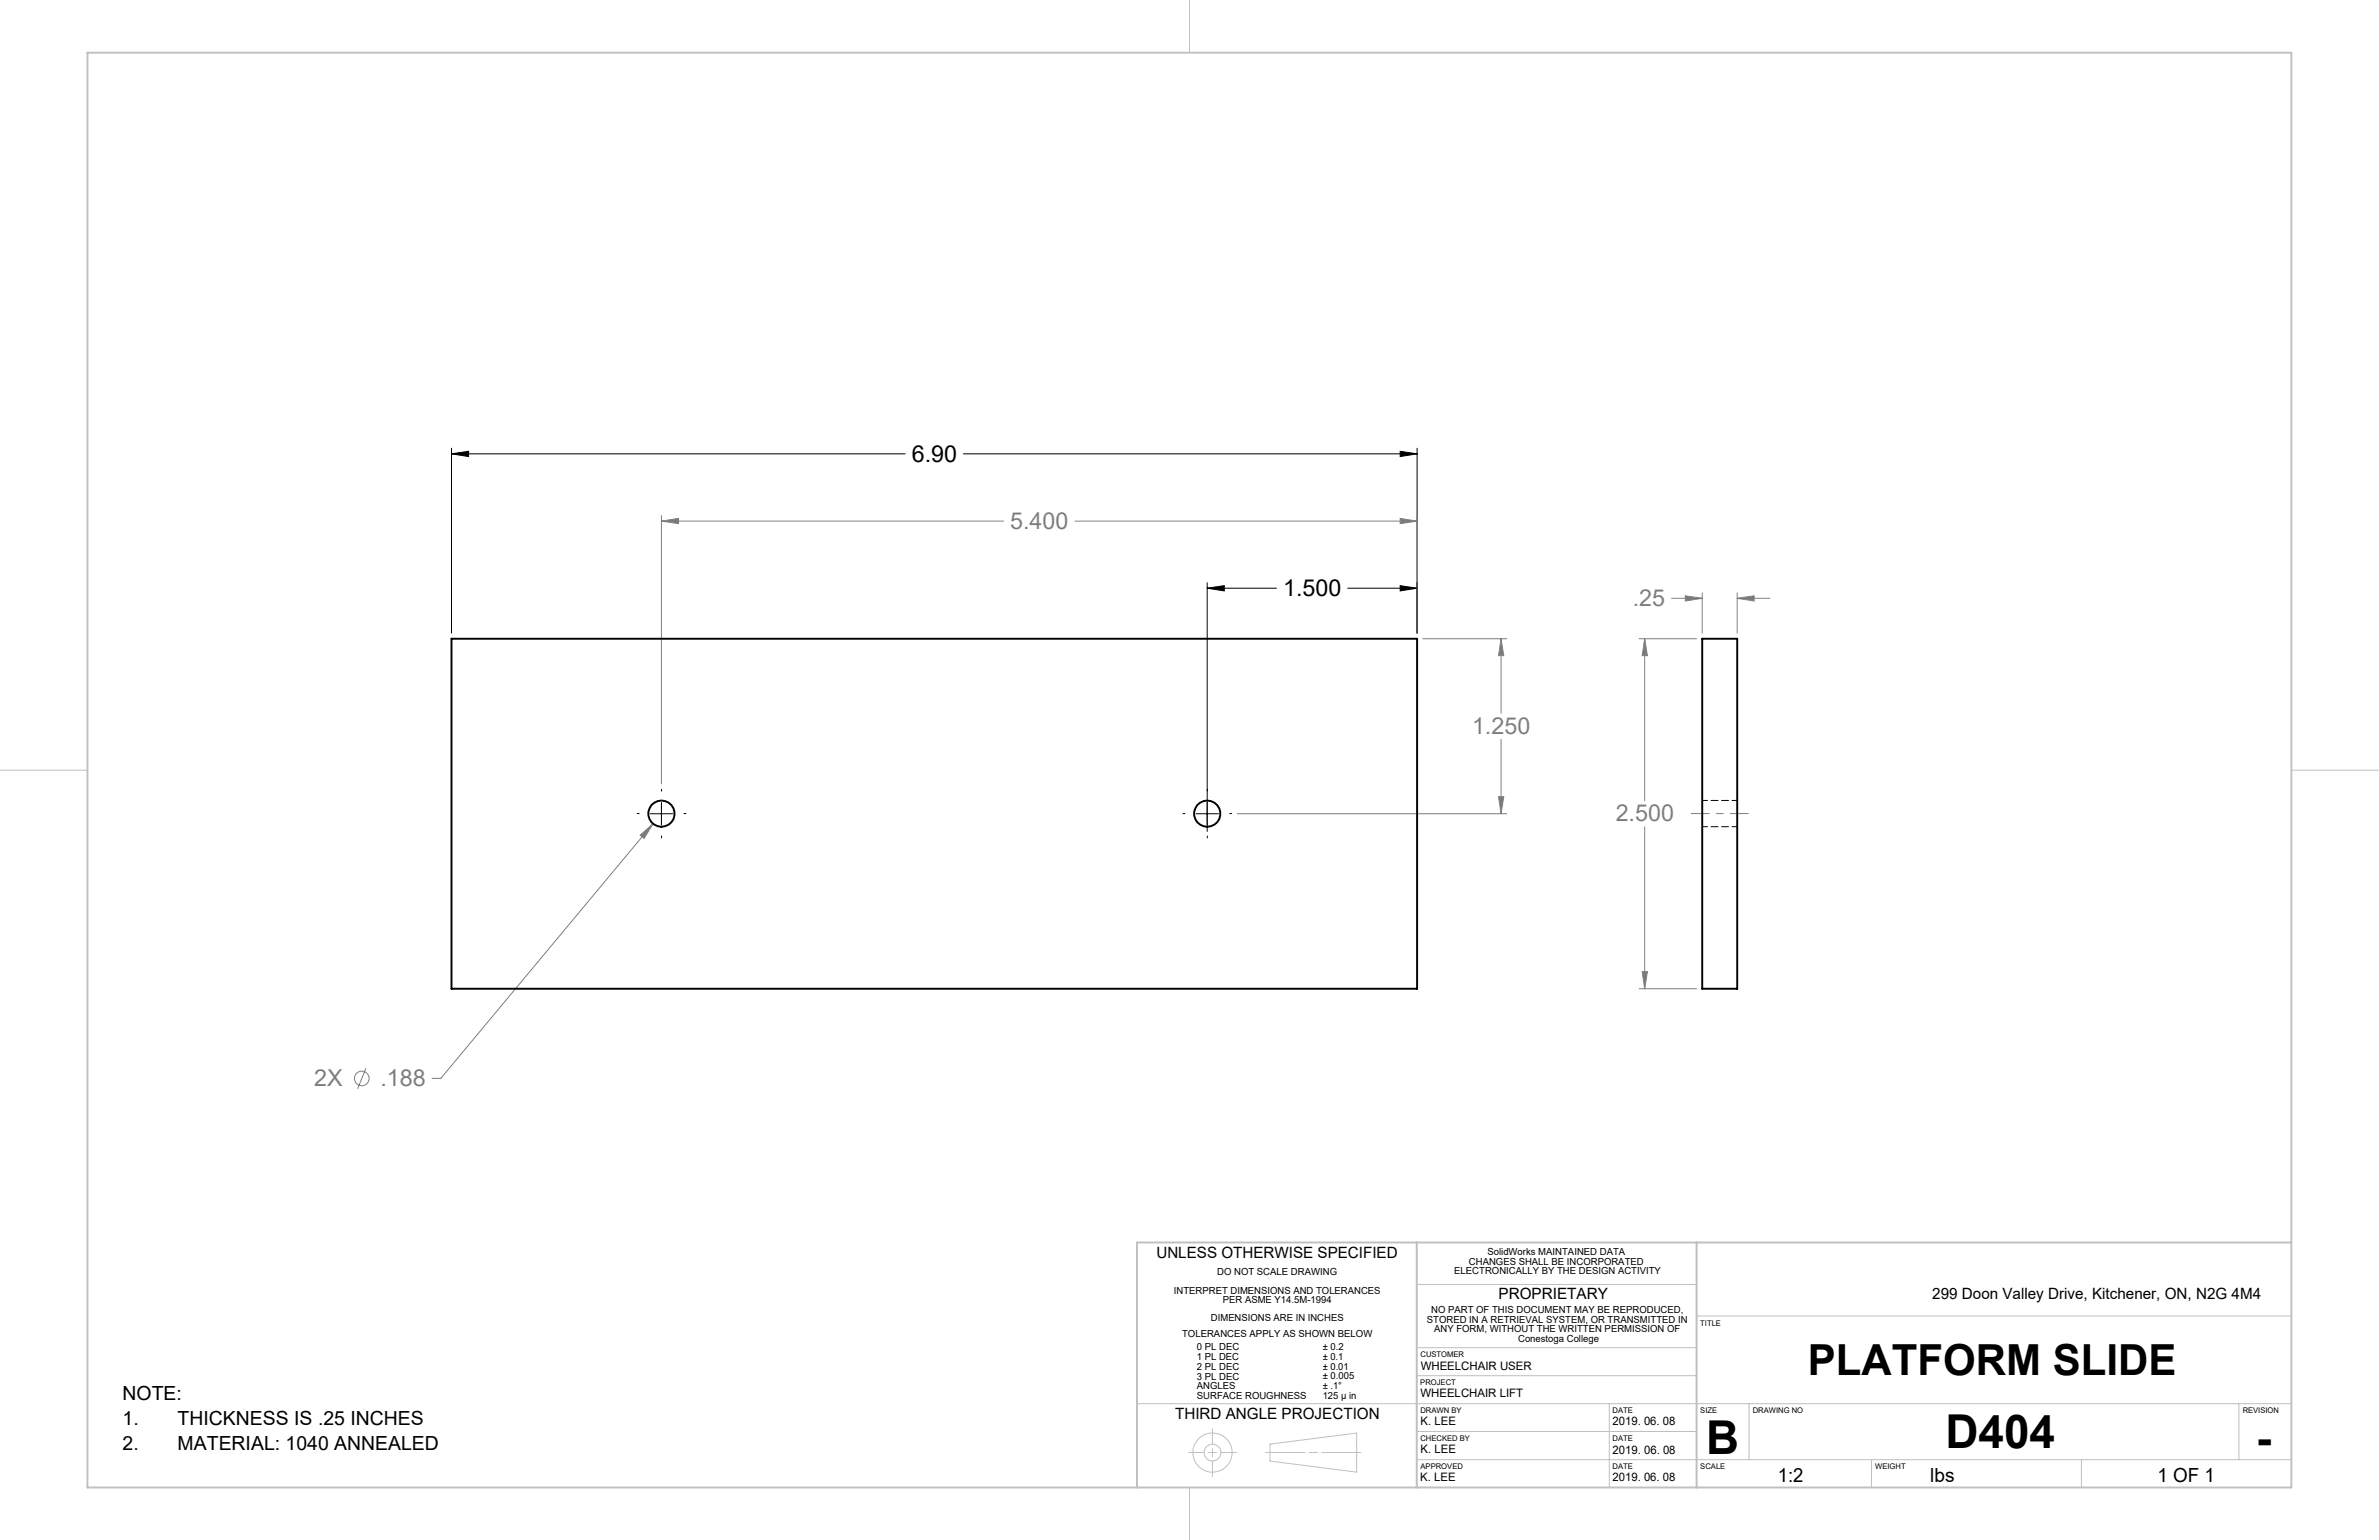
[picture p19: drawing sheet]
<svg xmlns="http://www.w3.org/2000/svg" width="432mm" height="279mm" viewBox="0 0 432 279" stroke-linecap="round" stroke-linejoin="round" font-family="sans-serif">
<defs><g id="words">
<g font-size="8.5">
<text x="309.7" y="263.8">B</text>
<text x="353.1" y="262.6">D404</text>
<text x="409.5" y="263.7">-</text>
</g>
<text font-size="7.8" x="328.1" y="249.5">PLATFORM SLIDE</text>
<g font-size="4.2">
<text x="165.5" y="83.7">6.90</text>
<text x="232.9" y="108.1">1.500</text>
</g>
<g font-size="4.2" fill="#808080">
<text x="183.4" y="95.9">5.400</text>
<text x="296.4" y="110">.25</text>
<text x="267.2" y="133.1">1.250</text>
<text x="293.3" y="149">2.500</text>
<text x="57" y="197.1">2X</text>
<text x="69" y="197.1">.188</text>
</g>
<g font-size="3.5">
<text x="22.2" y="254">NOTE:</text>
<text x="22.2" y="258.6">1.</text>
<text x="22.2" y="263.1">2.</text>
<text x="32.2" y="258.6">THICKNESS IS .25 INCHES</text>
<text x="32.2" y="263.1">MATERIAL: 1040 ANNEALED</text>
<text x="322.7" y="268.9">1:2</text>
<text x="350.4" y="268.9">lbs</text>
<text x="391.6" y="268.9">1 OF 1</text>
</g>
<g font-size="2.8">
<text x="209.9" y="228.2">UNLESS OTHERWISE SPECIFIED</text>
<text x="272" y="235.8">PROPRIETARY</text>
<text x="350.7" y="235.8">299 Doon Valley Drive, Kitchener, ON, N2G 4M4</text>
<text x="213.3" y="257.5">THIRD ANGLE PROJECTION</text>
</g>
<g font-size="2.1">
<text x="257.9" y="248.5">WHEELCHAIR USER</text>
<text x="257.8" y="253.5">WHEELCHAIR LIFT</text>
<text x="257.8" y="263.7">K. LEE</text>
<text x="257.9" y="258.6">K. LEE</text>
<text x="292.7" y="258.6">2019. 06. 08</text>
<text x="292.7" y="263.7">2019. 06. 08</text>
<text x="257.8" y="268.8">K. LEE</text>
<text x="292.7" y="268.7">2019. 06. 08</text>
</g>
<g font-size="1.8">
<text x="270" y="227.7">SolidWorks MAINTAINED DATA</text>
<text x="220.9" y="231.4">DO NOT SCALE DRAWING</text>
<text x="264" y="231.2">ELECTRONICALLY BY THE DESIGN ACTIVITY</text>
<text x="266.6" y="229.4">CHANGES SHALL BE INCORPORATED</text>
<text x="213.1" y="234.7">INTERPRET DIMENSIONS AND TOLERANCES</text>
<text x="219.8" y="239.7">DIMENSIONS ARE IN INCHES</text>
<text x="222" y="236.5">PER ASME Y14.5M-1994</text>
<text x="259" y="240">STORED IN A RETRIEVAL SYSTEM, OR TRANSMITTED IN</text>
<text x="259.8" y="238.2">NO PART OF THIS DOCUMENT MAY BE REPRODUCED,</text>
<text x="214.6" y="242.7">TOLERANCES APPLY AS SHOWN BELOW</text>
<text x="217.3" y="245">0 PL DEC</text>
<text x="240.1" y="245">± 0.2</text>
<text x="260.3" y="241.7">ANY FORM, WITHOUT THE WRITTEN PERMISSION OF</text>
<text x="275.6" y="243.5">Conestoga College</text>
<text x="217.3" y="246.8">1 PL DEC</text>
<text x="217.3" y="248.5">2 PL DEC</text>
<text x="217.3" y="250.3">3 PL DEC</text>
<text x="240.1" y="246.7">± 0.1</text>
<text x="240.1" y="248.5">± 0.01</text>
<text x="240.1" y="250.3">± 0.005</text>
<text x="217.3" y="252">ANGLES</text>
<text x="217.3" y="253.8">SURFACE ROUGHNESS</text>
<text x="240.1" y="252">± .1°</text>
<text x="240.1" y="253.8">125 µ in</text>
</g>
<g font-size="1.4">
<text x="308.6" y="240.5">TITLE</text>
<text x="257.8" y="251.3">PROJECT</text>
<text x="257.8" y="246.2">CUSTOMER</text>
<text x="257.8" y="256.4">DRAWN BY</text>
<text x="292.7" y="256.3">DATE</text>
<text x="308.6" y="256.4">SIZE</text>
<text x="318.1" y="256.4">DRAWING NO</text>
<text x="407.1" y="256.3">REVISION</text>
<text x="257.8" y="261.5">CHECKED BY</text>
<text x="292.7" y="261.5">DATE</text>
<text x="257.8" y="266.5">APPROVED</text>
<text x="292.7" y="266.5">DATE</text>
<text x="308.6" y="266.5">SCALE</text>
<text x="340.4" y="266.5">WEIGHT</text>
</g>
</g></defs>
<g fill="none" stroke="#c0c0c0" stroke-width=".18">
<path d="M215.9 0v9.6M0 139.7h15.9M415.9 139.7h15.9M206.4 225.4v44.5M257.1 233h50.8M257.1 225.4v44.5M307.9 238.8h108M307.9 225.4v44.5M206.4 254.7h209.5M220.1 259.2v2.8M257.1 249.6h50.8M257.1 244.5h50.8"/>
<path d="M257.1 259.7h50.8M292.1 254.7v15.2M317.5 254.7v10.1M406.4 254.7v10.1M215.8 263.5h2.7M215.9 269.9v9.5M219.3 263.5h1.5M220.1 262.8v1.5M220.1 265.1v2.8M221.6 263.5h2.8M229.7 263.5h7.2M230.5 262l15.7-2v7.1l-15.7-2z"/>
<path d="M237.6 263.5h1.5M239.9 263.5h7.1M257.1 264.8h158.8M339.7 264.8v5.1M377.8 264.8v5.1"/>
<circle cx="220.1" cy="263.5" r="3.6"/>
<circle cx="220.1" cy="263.6" r="1.53"/>
</g>
<path d="M15.9 9.6h400v260.3h-400zM257.1 225.4v44.5M307.9 225.4v44.5M415.9 225.4h-209.5v44.5" fill="none" stroke="#c0c0c0" stroke-width=".35"/>
<g fill="none" stroke="#808080" stroke-width=".18">
<path d="M120.1 94.5l3.1-.4v.9zM120.1 93.5v48.7M120.1 94.5h62.1M195.1 94.5h62.1M254.1 94.1l3.1 .4-3.1 .5zM257.2 93.5v21.4M258.2 115.9h15.3M272.5 115.9l.4 3.1h-.9zM272.5 115.9v13.5M297.5 115.9h10.4M298.5 115.9l.5 3.1h-.9zM298.5 115.9v29.4"/>
<path d="M303.4 108.5h5.6M305.9 108.1l3.1 .4-3.1 .5zM309 107.6v7.3M315.3 108.5l3.1-.4v.9zM315.3 107.6v7.3M315.3 108.5h5.9M272.5 134.1v13.5M116.2 151.5l2.3-2.1-1.6 2.7zM118.5 149.4l-38.5 46.3h-1.6M224.5 147.6h49M272 144.5h.9l-.4 3.1zM298.5 150v29.4"/>
<path d="M297.5 179.4h10.4M298.1 176.3h.9l-.5 3.1zM66.4 193.8l-1.5 3.8"/>
<circle cx="65.7" cy="195.7" r="1.32"/>
</g>
<g fill="none" stroke="#000" stroke-width=".18">
<path d="M82 82.3l3.1-.4v.9zM82 81.3v33.6M82 82.3h82.3M174.9 82.3h82.3M254.1 81.9l3.1 .4-3.1 .5zM257.2 81.3v33.6M219.1 106.7l3.1-.4v.9zM219.1 105.7v45.1M219.1 106.7h12.6M244.6 106.7h12.6M254.1 106.3l3.1 .4-3.1 .5zM118 147.6h4.1"/>
<path d="M120.1 145.6v4M217.1 147.6h4.1"/>
</g>
<path d="M116 147.6h-.3M120.1 143.5v-.3M120.1 151.7v.3M124.1 147.6h.4M215.1 147.6h-.4M219.1 143.5v-.3M219.1 151.7v.3M223.2 147.6h.3" fill="none" stroke="#000" stroke-width=".18" stroke-dasharray="15.2 1.3 1.3 1.3"/>
<path d="M307 147.6h10.3" fill="none" stroke="#808080" stroke-width=".18" stroke-dasharray="15.2 1.3 1.3 1.3" stroke-dashoffset="12"/>
<path d="M82 82.3l3.1-.4v.9zM254.1 81.9l3.1 .4-3.1 .5zM219.1 106.7l3.1-.4v.9zM254.1 106.3l3.1 .4-3.1 .5z" fill="#000"/>
<path d="M120.1 94.5l3.1-.4v.9zM254.1 94.1l3.1 .4-3.1 .5zM272 144.5h.9l-.4 3.1zM272.5 115.9l.4 3.1h-.9zM116.2 151.5l.7 .6 1.6-2.7zM298.1 176.3h.9l-.5 3.1zM298.5 115.9l.5 3.1h-.9zM305.9 108.1l3.1 .4-3.1 .5zM315.3 108.5l3.1-.4v.9z" fill="#808080"/>
<g fill="none" stroke="#000" stroke-width=".35">
<path d="M82 115.9h175.2v63.5h-175.2zM309 115.9h6.3v63.5h-6.3z"/>
<circle cx="120.1" cy="147.6" r="2.39"/>
<circle cx="219.1" cy="147.6" r="2.39"/>
</g>
<path d="M309 150h6.3M315.3 145.2h-6.3" fill="none" stroke="#000" stroke-width=".18" stroke-dasharray="1.3 .6" stroke-dashoffset=".3"/>
<use href="#words"/>
</svg>
